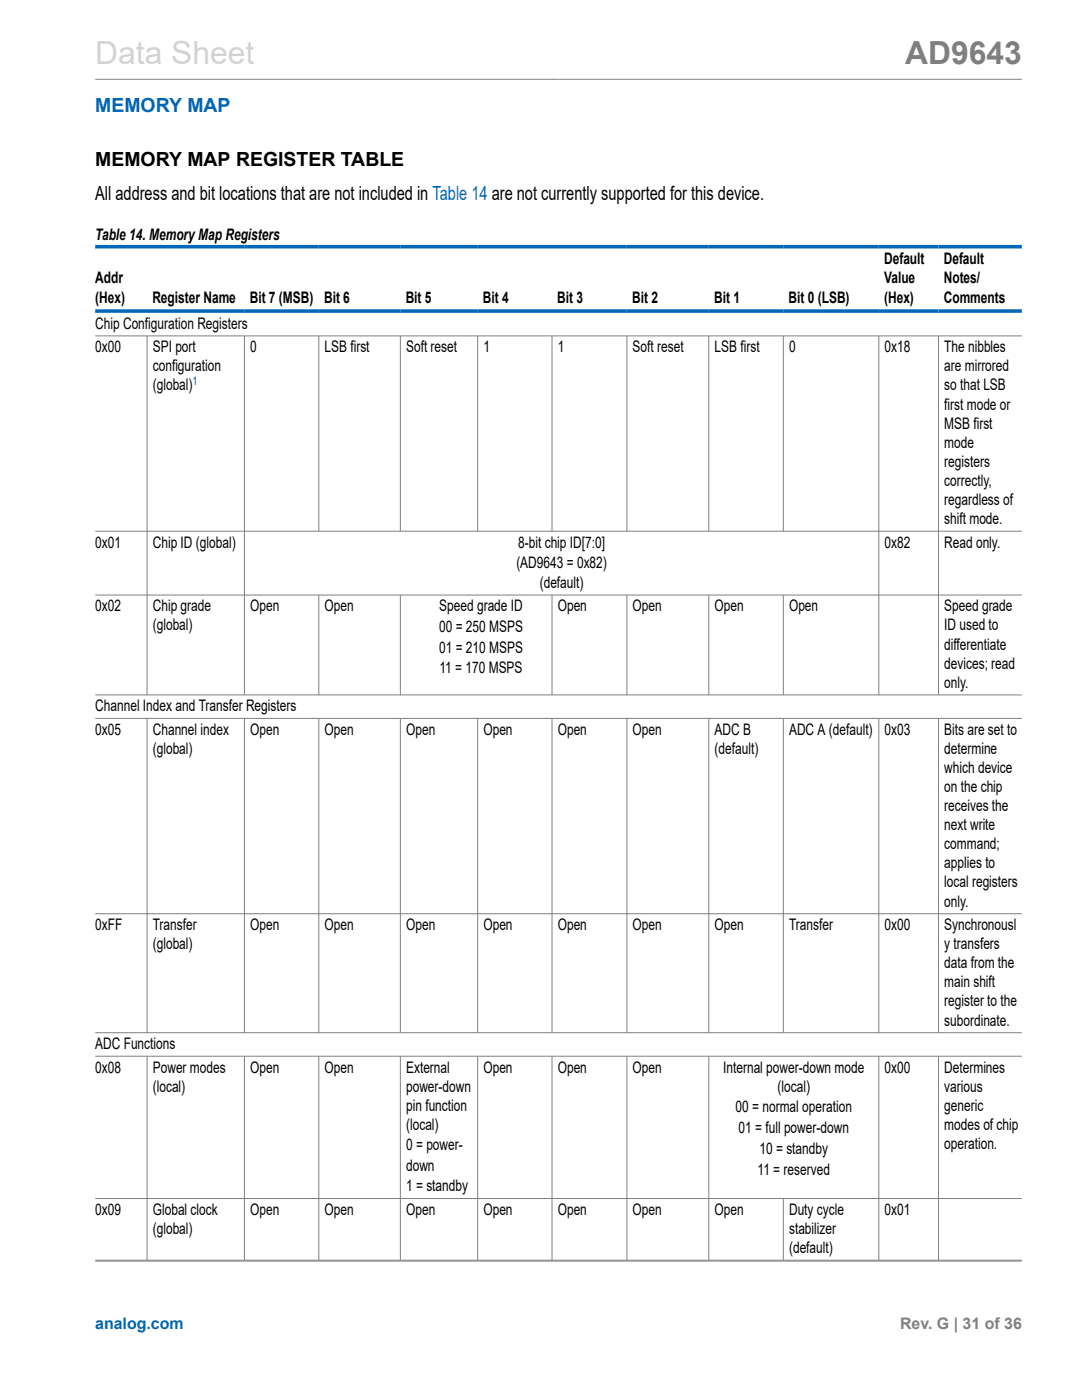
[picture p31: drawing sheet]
<svg xmlns="http://www.w3.org/2000/svg" width="216mm" height="279mm" viewBox="0 0 216 279" stroke-linecap="round" stroke-linejoin="round" font-family="sans-serif">
<defs><g id="words">
<text font-size="6.3" fill="#d3d3d3" x="19" y="12.7">Data Sheet</text>
<text font-size="6.3" fill="#808080" x="180.6" y="12.7">AD9643</text>
<text font-size="3.9" fill="#0067b8" x="19" y="22.3">MEMORY MAP</text>
<g font-size="3.9">
<text x="19" y="33.2">MEMORY MAP REGISTER TABLE</text>
<text x="19" y="40">All address and bit locations that are not included in Table 14 are not currently supported for this device.</text>
</g>
<g font-size="3.2">
<text x="19" y="47.9">Table 14. Memory Map Registers</text>
<text x="176.4" y="52.8">Default</text>
<text x="188.3" y="52.8">Default</text>
<text x="19" y="56.6">Addr</text>
<text x="176.4" y="56.6">Value</text>
<text x="188.3" y="56.6">Notes/</text>
<text x="19" y="60.4">(Hex)</text>
<text x="19" y="65.6">Chip Configuration Registers</text>
<text x="30.4" y="60.4">Register Name</text>
<text x="49.8" y="60.4">Bit 7 (MSB) Bit 6</text>
<text x="80.9" y="60.4">Bit 5</text>
<text x="96.4" y="60.4">Bit 4</text>
<text x="111.2" y="60.4">Bit 3</text>
<text x="126.1" y="60.4">Bit 2</text>
<text x="142.5" y="60.4">Bit 1</text>
<text x="157.4" y="60.4">Bit 0 (LSB)</text>
<text x="176.4" y="60.4">(Hex)</text>
<text x="188.3" y="60.4">Comments</text>
<text x="19" y="70.3">0x00</text>
<text x="30.5" y="70.3">SPI port</text>
<text x="49.9" y="70.3">0</text>
<text x="64.8" y="70.3">LSB first</text>
<text x="81" y="70.3">Soft reset</text>
<text x="96.5" y="70.3">1</text>
<text x="111.3" y="70.3">1</text>
<text x="126.2" y="70.3">Soft reset</text>
<text x="142.6" y="70.3">LSB first</text>
<text x="157.5" y="70.3">0</text>
<text x="176.5" y="70.3">0x18</text>
<text x="188.4" y="70.3">The nibbles</text>
<text x="30.5" y="74.1">configuration</text>
<text x="30.5" y="77.9">(global)</text>
<text x="188.4" y="74.1">are mirrored</text>
<text x="188.4" y="77.9">so that LSB</text>
<text x="188.4" y="81.7">first mode or</text>
<text x="188.4" y="85.5">MSB first</text>
<text x="188.4" y="89.3">mode</text>
<text x="188.4" y="93.2">registers</text>
<text x="188.4" y="97">correctly,</text>
<text x="188.4" y="100.8">regardless of</text>
<text x="188.4" y="104.6">shift mode.</text>
<text x="19" y="109.3">0x01</text>
<text x="30.5" y="109.3">Chip ID (global)</text>
<text x="103" y="113.3">(AD9643 = 0x82)</text>
<text x="103.4" y="109.3">8-bit chip ID[7:0]</text>
<text x="176.5" y="109.3">0x82</text>
<text x="188.4" y="109.3">Read only.</text>
<text x="107.7" y="117.3">(default)</text>
<text x="19" y="122">0x02</text>
<text x="30.5" y="122">Chip grade</text>
<text x="30.5" y="125.8">(global)</text>
<text x="49.9" y="122">Open</text>
<text x="64.8" y="122">Open</text>
<text x="87.6" y="122">Speed grade ID</text>
<text x="111.3" y="122">Open</text>
<text x="126.2" y="122">Open</text>
<text x="142.6" y="122">Open</text>
<text x="157.5" y="122">Open</text>
<text x="188.4" y="122">Speed grade</text>
<text x="188.4" y="125.8">ID used to</text>
<text x="87.6" y="126">00 = 250 MSPS</text>
<text x="87.6" y="130.3">01 = 210 MSPS</text>
<text x="188.4" y="129.6">differentiate</text>
<text x="87.7" y="134.3">11 = 170 MSPS</text>
<text x="188.4" y="133.4">devices; read</text>
<text x="188.4" y="137.3">only.</text>
<text x="19" y="141.9">Channel Index and Transfer Registers</text>
<text x="19" y="146.6">0x05</text>
<text x="30.5" y="146.6">Channel index</text>
<text x="49.9" y="146.6">Open</text>
<text x="64.8" y="146.6">Open</text>
<text x="81" y="146.6">Open</text>
<text x="96.5" y="146.6">Open</text>
<text x="111.3" y="146.6">Open</text>
<text x="126.2" y="146.6">Open</text>
<text x="142.6" y="146.6">ADC B</text>
<text x="157.5" y="146.6">ADC A (default)</text>
<text x="176.5" y="146.6">0x03</text>
<text x="188.4" y="146.6">Bits are set to</text>
<text x="30.5" y="150.4">(global)</text>
<text x="142.6" y="150.4">(default)</text>
<text x="188.4" y="150.4">determine</text>
<text x="188.4" y="154.3">which device</text>
<text x="188.4" y="158.1">on the chip</text>
<text x="188.4" y="161.9">receives the</text>
<text x="188.4" y="165.7">next write</text>
<text x="188.4" y="169.5">command;</text>
<text x="188.4" y="173.3">applies to</text>
<text x="188.4" y="177.1">local registers</text>
<text x="19" y="185.6">0xFF</text>
<text x="30.5" y="185.6">Transfer</text>
<text x="49.9" y="185.6">Open</text>
<text x="64.8" y="185.6">Open</text>
<text x="81" y="185.6">Open</text>
<text x="96.5" y="185.6">Open</text>
<text x="111.3" y="185.6">Open</text>
<text x="126.2" y="185.6">Open</text>
<text x="142.6" y="185.6">Open</text>
<text x="157.5" y="185.6">Transfer</text>
<text x="176.5" y="185.6">0x00</text>
<text x="188.4" y="180.9">only.</text>
<text x="188.4" y="185.6">Synchronousl</text>
<text x="30.5" y="189.4">(global)</text>
<text x="188.4" y="189.4">y transfers</text>
<text x="188.4" y="193.2">data from the</text>
<text x="188.4" y="197">main shift</text>
<text x="188.4" y="200.9">register to the</text>
<text x="19" y="209.4">ADC Functions</text>
<text x="188.4" y="204.7">subordinate.</text>
<text x="19" y="214.1">0x08</text>
<text x="30.5" y="214.1">Power modes</text>
<text x="49.9" y="214.1">Open</text>
<text x="64.8" y="214.1">Open</text>
<text x="81" y="214.1">External</text>
<text x="96.5" y="214.1">Open</text>
<text x="111.3" y="214.1">Open</text>
<text x="126.2" y="214.1">Open</text>
<text x="144.3" y="214.1">Internal power-down mode</text>
<text x="176.5" y="214.1">0x00</text>
<text x="188.4" y="214.1">Determines</text>
<text x="30.5" y="217.9">(local)</text>
<text x="81" y="217.9">power-down</text>
<text x="81" y="221.7">pin function</text>
<text x="146.8" y="221.9">00 = normal operation</text>
<text x="155.2" y="217.9">(local)</text>
<text x="188.4" y="217.9">various</text>
<text x="188.4" y="221.7">generic</text>
<text x="81" y="225.5">(local)</text>
<text x="147.4" y="226.1">01 = full power-down</text>
<text x="188.4" y="225.5">modes of chip</text>
<text x="81" y="229.5">0 = power-</text>
<text x="81" y="233.7">down</text>
<text x="151.5" y="230.4">10 = standby</text>
<text x="188.4" y="229.3">operation.</text>
<text x="81" y="237.8">1 = standby</text>
<text x="151.2" y="234.6">11 = reserved</text>
<text x="19" y="242.5">0x09</text>
<text x="30.5" y="242.5">Global clock</text>
<text x="49.9" y="242.5">Open</text>
<text x="64.8" y="242.5">Open</text>
<text x="81" y="242.5">Open</text>
<text x="96.5" y="242.5">Open</text>
<text x="111.3" y="242.5">Open</text>
<text x="126.2" y="242.5">Open</text>
<text x="142.6" y="242.5">Open</text>
<text x="157.5" y="242.5">Duty cycle</text>
<text x="176.5" y="242.5">0x01</text>
<text x="30.5" y="246.3">(global)</text>
<text x="157.5" y="246.3">stabilizer</text>
<text x="157.5" y="250.1">(default)</text>
</g>
<text font-size="3.2" fill="#0067b8" x="19" y="265.3">analog.com</text>
<text font-size="3.2" fill="#808080" x="179.6" y="265.3">Rev. G | 31 of 36</text>
<text font-size="2.4" fill="#0067b8" x="38.4" y="76.9">1</text>
</g></defs>
<g fill="none" stroke="#808080" stroke-width=".2">
<path d="M19 15.8h184.9M19 67h184.9M29.3 67v71.8M48.8 67v71.8M63.6 67v39.1M79.9 67v39.1M95.3 67v39.1M110.1 67v39.1M125.1 67v39.1M141.4 67v39.1M156.3 67v39.1M175.4 67v71.8"/>
<path d="M187.3 67v71.8M19 106h184.9M19 118.8h184.9M63.6 118.8v20M79.9 118.8v20M110.1 118.8v20M125.1 118.8v20M141.4 118.8v20M156.3 118.8v20M19 138.7h184.9M19 143.4h184.9M29.3 143.4v62.8"/>
<path d="M48.8 143.4v62.8M63.6 143.4v62.8M79.9 143.4v62.8M95.3 143.4v62.8M110.1 143.4v62.8M125.1 143.4v62.8M141.4 143.4v62.8M156.3 143.4v62.8M175.4 143.4v62.8M187.3 143.4v62.8M19 182.4h184.9M19 206.1h184.9"/>
<path d="M19 210.8h184.9M29.3 210.8v40.8M48.8 210.8v40.8M63.6 210.8v40.8M79.9 210.8v40.8M95.3 210.8v40.8M110.1 210.8v40.8M125.1 210.8v40.8M141.4 210.8v40.8M175.4 210.8v40.8M187.3 210.8v40.8M19 239.2h184.9"/>
<path d="M156.3 239.2v12.4M19 251.5h184.9M19 251.7h184.9"/>
</g>
<path d="M19 49.2h184.9M19 62.1h184.9" fill="none" stroke="#0067b8" stroke-width=".71"/>
<use href="#words"/>
</svg>
